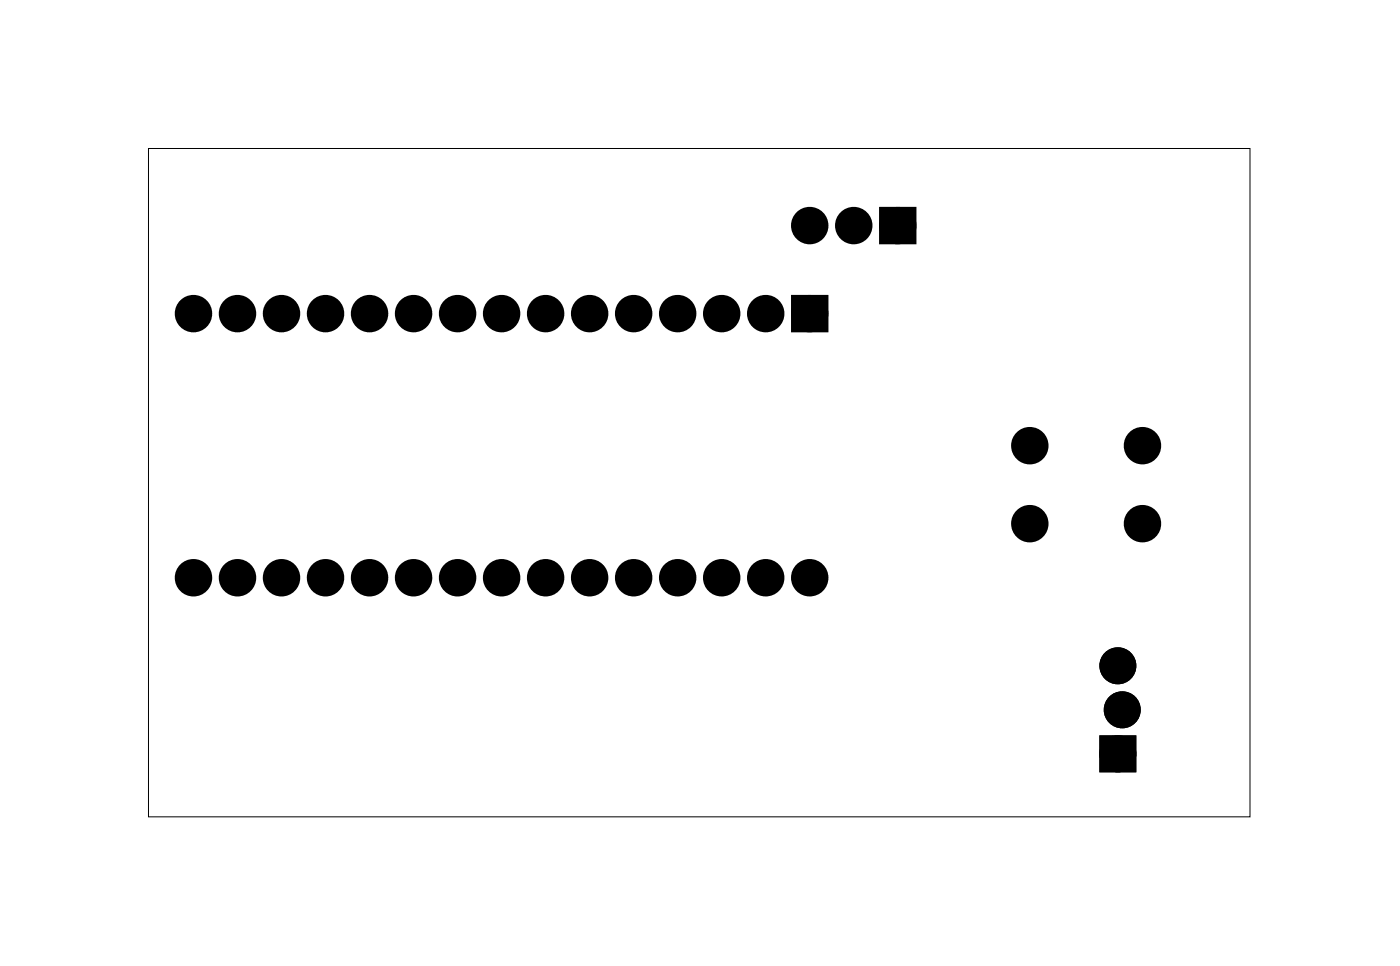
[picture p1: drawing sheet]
<svg xmlns="http://www.w3.org/2000/svg" width="81mm" height="56mm" viewBox="0 0 81 56" stroke-linecap="round" stroke-linejoin="round" font-family="sans-serif">
<path d="M8.6 8.6h63.5v38.5h-63.5z" fill="none" stroke="#000" stroke-width=".06"/>
<g fill="#000">
<path d="M46 17.4h1.4v1.4h-1.4zM51.1 12.3h1.4v1.4h-1.4z"/>
<path d="M63.6 42.6h1.8v1.8h-1.8zM64 43.5a.51 .51 0 0 0 1 0 .51 .51 0 0 0-1 0z"/>
<path d="M63.6 42.6h1.8v1.8h-1.8zM64 43.5a.51 .51 0 0 0 1 0 .51 .51 0 0 0-1 0z"/>
</g>
<g fill="none" stroke="#000" stroke-width=".76" stroke-linecap="butt">
<path d="M46 17.4h1.4v1.4h-1.4zM51.1 12.3h1.4v1.4h-1.4z"/>
<circle cx="11.2" cy="18.1" r=".7"/>
<circle cx="13.7" cy="18.1" r=".7"/>
<circle cx="16.2" cy="18.1" r=".7"/>
<circle cx="18.8" cy="18.1" r=".7"/>
<circle cx="21.3" cy="18.1" r=".7"/>
<circle cx="23.9" cy="18.1" r=".7"/>
<circle cx="26.4" cy="18.1" r=".7"/>
<circle cx="28.9" cy="18.1" r=".7"/>
<circle cx="31.5" cy="18.1" r=".7"/>
<circle cx="34" cy="18.1" r=".7"/>
<circle cx="36.6" cy="18.1" r=".7"/>
<circle cx="39.1" cy="18.1" r=".7"/>
<circle cx="41.6" cy="18.1" r=".7"/>
<circle cx="44.2" cy="18.1" r=".7"/>
<circle cx="46.7" cy="18.1" r=".7"/>
<circle cx="46.7" cy="13" r=".7"/>
<circle cx="49.3" cy="13" r=".7"/>
<circle cx="51.8" cy="13" r=".7"/>
<circle cx="11.2" cy="33.3" r=".7"/>
<circle cx="13.7" cy="33.3" r=".7"/>
<circle cx="16.2" cy="33.3" r=".7"/>
<circle cx="18.8" cy="33.3" r=".7"/>
<circle cx="21.3" cy="33.3" r=".7"/>
<circle cx="23.9" cy="33.3" r=".7"/>
<circle cx="26.4" cy="33.3" r=".7"/>
<circle cx="28.9" cy="33.3" r=".7"/>
<circle cx="31.5" cy="33.3" r=".7"/>
<circle cx="34" cy="33.3" r=".7"/>
<circle cx="36.6" cy="33.3" r=".7"/>
<circle cx="39.1" cy="33.3" r=".7"/>
<circle cx="41.6" cy="33.3" r=".7"/>
<circle cx="44.2" cy="33.3" r=".7"/>
<circle cx="46.7" cy="33.3" r=".7"/>
<circle cx="59.4" cy="30.2" r=".7"/>
<circle cx="59.4" cy="25.7" r=".7"/>
<circle cx="65.9" cy="30.2" r=".7"/>
<circle cx="65.9" cy="25.7" r=".7"/>
</g>
<g fill="#000">
<circle cx="11.2" cy="18.1" r=".7"/>
<circle cx="13.7" cy="18.1" r=".7"/>
<circle cx="16.2" cy="18.1" r=".7"/>
<circle cx="18.8" cy="18.1" r=".7"/>
<circle cx="21.3" cy="18.1" r=".7"/>
<circle cx="23.9" cy="18.1" r=".7"/>
<circle cx="26.4" cy="18.1" r=".7"/>
<circle cx="28.9" cy="18.1" r=".7"/>
<circle cx="31.5" cy="18.1" r=".7"/>
<circle cx="34" cy="18.1" r=".7"/>
<circle cx="36.6" cy="18.1" r=".7"/>
<circle cx="39.1" cy="18.1" r=".7"/>
<circle cx="41.6" cy="18.1" r=".7"/>
<circle cx="44.2" cy="18.1" r=".7"/>
<circle cx="46.7" cy="18.1" r=".7"/>
<circle cx="46.7" cy="13" r=".7"/>
<circle cx="49.3" cy="13" r=".7"/>
<circle cx="51.8" cy="13" r=".7"/>
<circle cx="11.2" cy="33.3" r=".7"/>
<circle cx="13.7" cy="33.3" r=".7"/>
<circle cx="16.2" cy="33.3" r=".7"/>
<circle cx="18.8" cy="33.3" r=".7"/>
<circle cx="21.3" cy="33.3" r=".7"/>
<circle cx="23.9" cy="33.3" r=".7"/>
<circle cx="26.4" cy="33.3" r=".7"/>
<circle cx="28.9" cy="33.3" r=".7"/>
<circle cx="31.5" cy="33.3" r=".7"/>
<circle cx="34" cy="33.3" r=".7"/>
<circle cx="36.6" cy="33.3" r=".7"/>
<circle cx="39.1" cy="33.3" r=".7"/>
<circle cx="41.6" cy="33.3" r=".7"/>
<circle cx="44.2" cy="33.3" r=".7"/>
<circle cx="46.7" cy="33.3" r=".7"/>
<circle cx="59.4" cy="30.2" r=".7"/>
<circle cx="59.4" cy="25.7" r=".7"/>
<circle cx="64.5" cy="38.4" r=".72"/>
<circle cx="65.9" cy="30.2" r=".7"/>
<circle cx="65.9" cy="25.7" r=".7"/>
<circle cx="64.5" cy="43.5" r=".72"/>
<circle cx="64.8" cy="41" r=".72"/>
</g>
<g fill="none" stroke="#000" stroke-width=".69" stroke-linecap="butt">
<circle cx="64.5" cy="38.4" r=".72"/>
<circle cx="64.5" cy="43.5" r=".72"/>
<circle cx="64.8" cy="41" r=".72"/>
</g>
<g fill="none" stroke="#000" stroke-width=".25">
<path d="M63.6 42.6h1.8v1.8h-1.8z"/>
<circle cx="64.5" cy="43.5" r=".51"/>
</g>
</svg>
